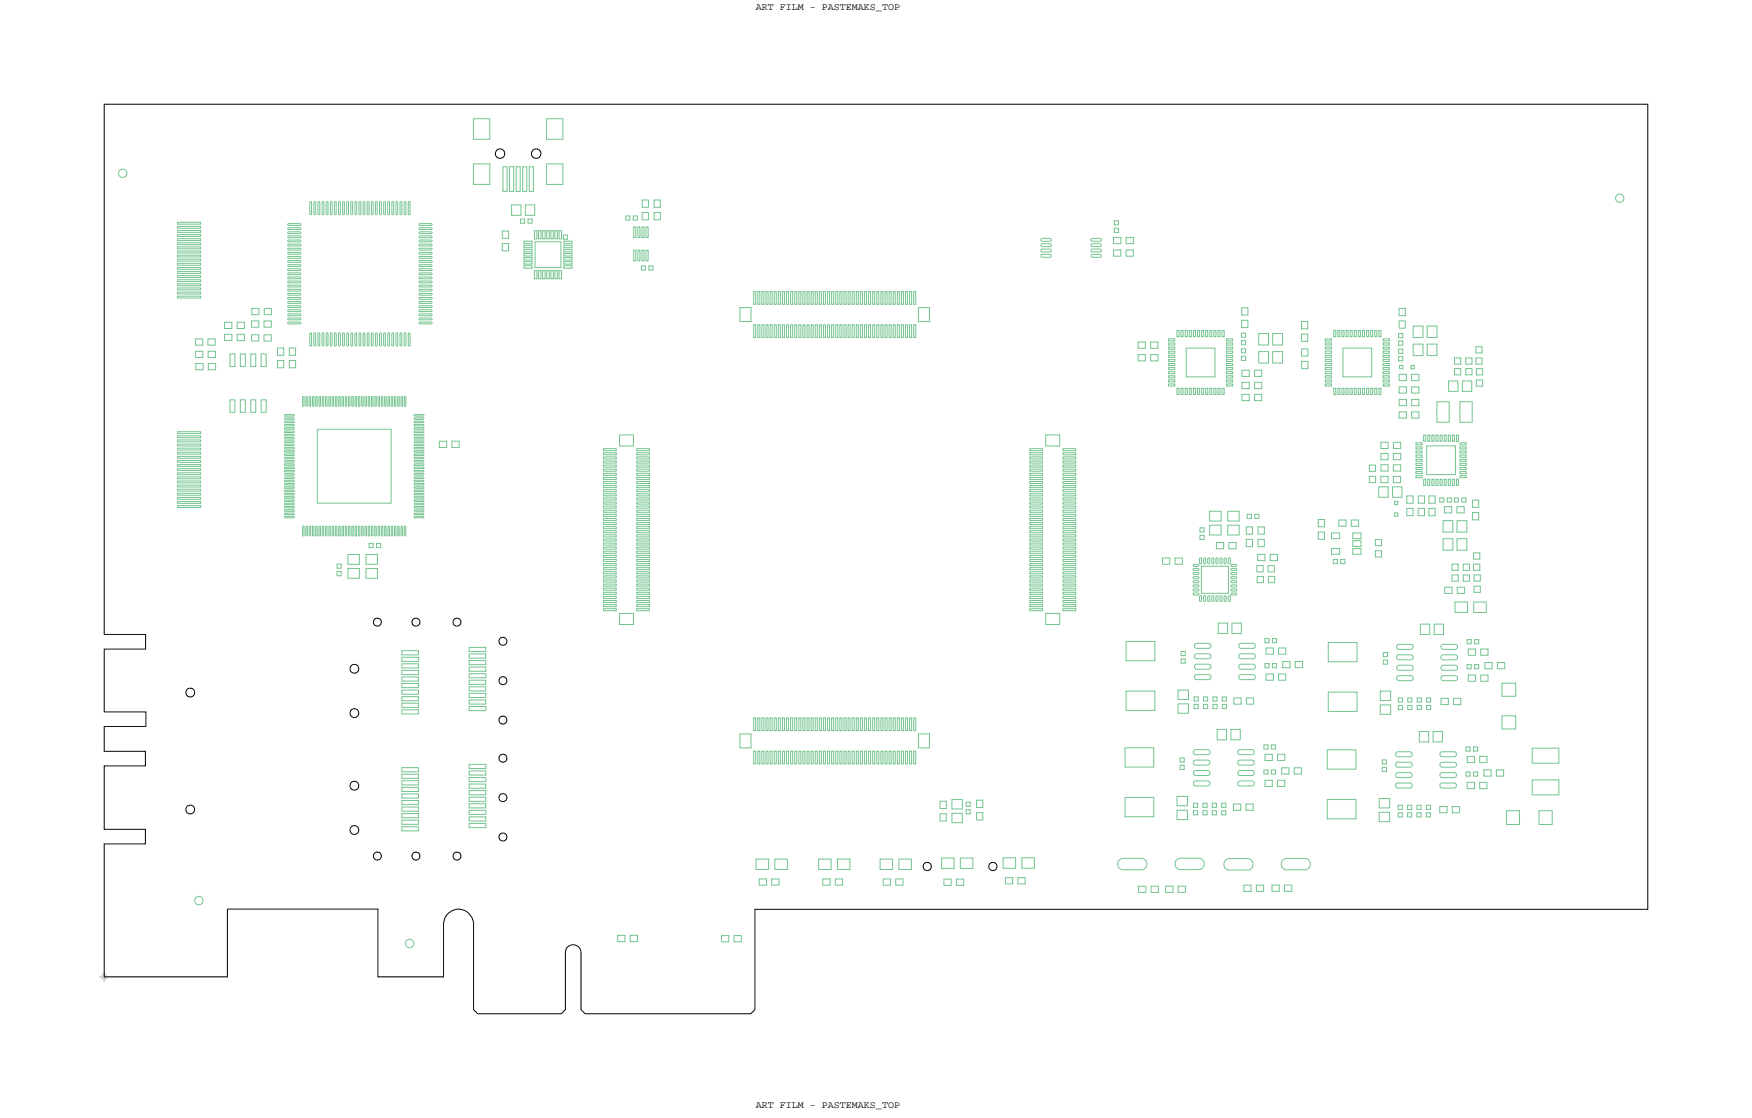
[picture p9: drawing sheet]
<svg xmlns="http://www.w3.org/2000/svg" width="214mm" height="136mm" viewBox="0 0 214 136" stroke-linecap="round" stroke-linejoin="round" font-family="sans-serif">
<defs><g id="words">
<g font-size="1.2">
<text x="92.1" y="1.2">ART FILM - PASTEMAKS_TOP</text>
<text x="92.1" y="135">ART FILM - PASTEMAKS_TOP</text>
</g>
</g></defs>
<!-- layer: Drawing Origin -->
<path d="M12.1 119h1.2M12.5 118.8l.2-.1 .2 .1 .1 .2-.1 .2-.2 .1-.2-.1-.1-.2zM12.7 118.4v1.3" fill="none" stroke="#ff79cb" stroke-width=".12"/>
<!-- layer: Nets -->
<g fill="none" stroke="#74c48f" stroke-width=".12">
<path d="M57.7 20h2v2.5h-2zM57.7 14.5h2v2.5h-2zM66.6 20h2v2.5h-2zM66.6 14.5h2v2.5h-2zM21.6 30.1h2.8v.2h-2.8zM21.6 29.1h2.8v.2h-2.8zM21.6 28.6h2.8v.2h-2.8zM21.6 29.6h2.8v.2h-2.8zM21.6 35.6h2.8v.2h-2.8zM21.6 34.1h2.8v.2h-2.8zM21.6 32.6h2.8v.2h-2.8zM21.6 31.1h2.8v.2h-2.8z"/>
<path d="M21.6 28.1h2.8v.2h-2.8zM21.6 27.6h2.8v.2h-2.8zM21.6 27.1h2.8v.2h-2.8zM21.6 32.1h2.8v.2h-2.8zM21.6 33.1h2.8v.2h-2.8zM21.6 33.6h2.8v.2h-2.8zM21.6 34.6h2.8v.2h-2.8zM21.6 35.1h2.8v.2h-2.8zM21.6 36.1h2.8v.2h-2.8zM21.6 30.6h2.8v.2h-2.8zM21.6 31.6h2.8v.2h-2.8zM27.4 39.3h.9v.7h-.9z"/>
<path d="M28.9 39.3h.9v.7h-.9zM30.7 39.1h.8v.8h-.8zM30.7 37.6h.9v.7h-.9zM32.2 39.1h.9v.8h-.9zM32.2 37.6h.9v.7h-.9zM35.1 34.8l1.4-.1 .1 .2-1.4 .1zM35.1 35.8l1.4-.1 .1 .2-1.4 .1zM35.1 28.8l1.4-.1 .1 .2-1.4 .1zM35.1 31.8l1.4-.1 .1 .2-1.4 .1zM35.1 27.3l1.4-.1 .1 .2-1.4 .1zM35.1 38.3l1.4-.1 .1 .2-1.4 .1zM35.1 38.8l1.4-.1 .1 .2-1.4 .1z"/>
<path d="M35.1 36.3l1.4-.1 .1 .2-1.4 .1zM35.1 27.8l1.4-.1 .1 .2-1.4 .1zM35.1 37.8l1.4-.1 .1 .2-1.4 .1zM35.1 37.3l1.4-.1 .1 .2-1.4 .1zM35.1 39.3l1.4-.1 .1 .2-1.4 .1zM35.1 30.8l1.4-.1 .1 .2-1.4 .1zM35.1 31.3l1.4-.1 .1 .2-1.4 .1zM35.1 32.3l1.4-.1 .1 .2-1.4 .1zM35.1 32.8l1.4-.1 .1 .2-1.4 .1zM35.1 33.8l1.4-.1 .1 .2-1.4 .1zM35.1 34.3l1.4-.1 .1 .2-1.4 .1zM35.1 29.3l1.4-.1 .1 .2-1.4 .1z"/>
<path d="M35.1 29.8l1.4-.1 .1 .2-1.4 .1zM35.1 36.8l1.4-.1 .1 .2-1.4 .1zM35.1 33.3l1.4-.1 .1 .2-1.4 .1zM35.1 35.3l1.4-.1 .1 .2-1.4 .1zM35.1 28.3l1.4-.1 .1 .2-1.4 .1zM35.1 30.3l1.4-.1 .1 .2-1.4 .1zM37.8 24.6l.2 .1-.1 1.4-.2-.1zM38.3 24.6l.2 .1-.1 1.4-.2-.1zM38.8 24.6l.2 .1-.1 1.4-.2-.1zM39.3 24.6l.2 .1-.1 1.4-.2-.1zM39.8 24.6l.2 .1-.1 1.4-.2-.1zM40.3 24.6l.2 .1-.1 1.4-.2-.1z"/>
<path d="M40.8 24.6l.2 .1-.1 1.4-.2-.1zM41.3 24.6l.2 .1-.1 1.4-.2-.1zM41.8 24.6l.2 .1-.1 1.4-.2-.1zM42.3 24.6l.2 .1-.1 1.4-.2-.1zM42.8 24.6l.2 .1-.1 1.4-.2-.1zM43.3 24.6l.2 .1-.1 1.4-.2-.1zM43.8 24.6l.2 .1-.1 1.4-.2-.1zM44.3 24.6l.2 .1-.1 1.4-.2-.1zM44.8 24.6l.2 .1-.1 1.4-.2-.1zM45.3 24.6l.2 .1-.1 1.4-.2-.1zM45.8 24.6l.2 .1-.1 1.4-.2-.1zM46.3 24.6l.2 .1-.1 1.4-.2-.1z"/>
<path d="M46.8 24.6l.2 .1-.1 1.4-.2-.1zM47.3 24.6l.2 .1-.1 1.4-.2-.1zM47.8 24.6l.2 .1-.1 1.4-.2-.1zM48.3 24.6l.2 .1-.1 1.4-.2-.1zM48.8 24.6l.2 .1-.1 1.4-.2-.1zM49.3 24.6l.2 .1-.1 1.4-.2-.1zM49.8 24.6l.2 .1-.1 1.4-.2-.1zM51.1 33.3l1.4-.1 .1 .2-1.4 .1zM51.1 30.3l1.4-.1 .1 .2-1.4 .1zM51.1 30.8l1.4-.1 .1 .2-1.4 .1zM51.1 38.8l1.4-.1 .1 .2-1.4 .1zM51.1 31.3l1.4-.1 .1 .2-1.4 .1z"/>
<path d="M51.1 31.8l1.4-.1 .1 .2-1.4 .1zM51.1 32.3l1.4-.1 .1 .2-1.4 .1zM51.1 34.3l1.4-.1 .1 .2-1.4 .1zM51.1 34.8l1.4-.1 .1 .2-1.4 .1zM51.1 35.3l1.4-.1 .1 .2-1.4 .1zM51.1 37.8l1.4-.1 .1 .2-1.4 .1zM51.1 38.3l1.4-.1 .1 .2-1.4 .1zM51.1 37.3l1.4-.1 .1 .2-1.4 .1zM51.1 36.8l1.4-.1 .1 .2-1.4 .1zM51.1 36.3l1.4-.1 .1 .2-1.4 .1zM51.1 35.8l1.4-.1 .1 .2-1.4 .1zM51.1 33.8l1.4-.1 .1 .2-1.4 .1z"/>
<path d="M51.1 29.8l1.4-.1 .1 .2-1.4 .1zM51.1 29.3l1.4-.1 .1 .2-1.4 .1zM51.1 28.8l1.4-.1 .1 .2-1.4 .1zM51.1 28.3l1.4-.1 .1 .2-1.4 .1zM51.1 27.3l1.4-.1 .1 .2-1.4 .1zM51.1 39.3l1.4-.1 .1 .2-1.4 .1zM51.1 27.8l1.4-.1 .1 .2-1.4 .1zM51.1 32.8l1.4-.1 .1 .2-1.4 .1zM61.2 29.7h.8v.9h-.8zM61.2 28.2h.8v.8h-.8zM61.3 20.3h.5v3h-.5zM62.1 20.3h.5v3h-.5z"/>
<path d="M62.3 25h1.2v1.2h-1.2zM62.9 20.3h.5v3h-.5zM63.4 26.7h.5v.5h-.5zM63.7 20.3h.5v3h-.5zM63.8 32.4h1v.3h-1zM63.8 31.9h1v.3h-1zM63.8 31.4h1v.3h-1zM63.8 30.9h1v.3h-1zM63.8 30.4h1v.3h-1zM63.8 29.4h1v.3h-1zM63.8 29.9h1v.3h-1zM64 25h1.2v1.2h-1.2z"/>
<path d="M64.3 26.7h.5v.5h-.5zM64.5 20.3h.5v3h-.5zM65.1 33h.3v1h-.3zM65.1 28.1h.3v1h-.3zM65.2 29.5h3.2v3.1h-3.2zM65.6 33h.3v1h-.3zM65.6 28.1h.3v1h-.3zM66.1 33h.3v1h-.3zM66.1 28.1h.3v1h-.3zM66.6 33h.3v1h-.3zM66.6 28.1h.3v1h-.3zM67.1 33h.3v1h-.3z"/>
<path d="M67.1 28.1h.3v1h-.3zM67.6 33h.3v1h-.3zM67.6 28.1h.3v1h-.3zM68.1 33h.3v1h-.3zM68.1 28.1h.3v1h-.3zM68.7 28.6h.5v.6h-.5zM68.7 29.4h1v.3h-1zM68.7 29.9h1v.3h-1zM68.7 31.4h1v.3h-1zM68.7 31.9h1v.3h-1zM68.7 32.4h1v.3h-1zM68.7 30.4h1v.3h-1z"/>
<path d="M68.7 30.9h1v.3h-1zM76.3 26.3h.5v.5h-.5zM77.2 26.3h.5v.5h-.5zM77.2 27.7h.3v1.2h-.3zM77.2 30.5h.3v1.3h-.3zM77.7 30.5h.3v1.3h-.3zM77.7 27.7h.3v1.2h-.3zM78.2 32.4h.5v.5h-.5zM78.2 27.7h.3v1.2h-.3zM78.2 30.5h.3v1.3h-.3zM78.3 25.9h.7v.9h-.7zM78.3 24.4h.7v.9h-.7z"/>
<path d="M78.7 27.7h.3v1.2h-.3zM78.7 30.5h.3v1.3h-.3zM79.1 32.4h.5v.5h-.5zM79.7 25.9h.8v.9h-.8zM79.7 24.4h.8v.9h-.8zM90.2 37.5h1.3v1.7h-1.3zM91.8 39.6h.3v1.5h-.3zM91.8 35.5h.3v1.6h-.3zM92.3 39.6h.3v1.5h-.3zM92.3 35.5h.3v1.6h-.3zM92.8 35.5h.3v1.6h-.3zM92.8 39.6h.3v1.5h-.3z"/>
<path d="M93.3 35.5h.3v1.6h-.3zM93.3 39.6h.3v1.5h-.3zM93.8 39.6h.3v1.5h-.3zM93.8 35.5h.3v1.6h-.3zM94.3 35.5h.3v1.6h-.3zM94.3 39.6h.3v1.5h-.3zM94.8 35.5h.3v1.6h-.3zM94.8 39.6h.3v1.5h-.3zM95.3 35.5h.3v1.6h-.3zM95.3 39.6h.3v1.5h-.3zM95.8 35.5h.3v1.6h-.3zM95.8 39.6h.3v1.5h-.3z"/>
<path d="M96.3 39.6h.3v1.5h-.3zM96.3 35.5h.3v1.6h-.3zM96.8 39.6h.3v1.5h-.3zM96.8 35.5h.3v1.6h-.3zM97.3 35.5h.3v1.6h-.3zM97.3 39.6h.3v1.5h-.3zM97.8 35.5h.3v1.6h-.3zM97.8 39.6h.3v1.5h-.3zM98.3 35.5h.3v1.6h-.3zM98.3 39.6h.3v1.5h-.3zM98.8 39.6h.3v1.5h-.3zM98.8 35.5h.3v1.6h-.3z"/>
<path d="M99.3 39.6h.3v1.5h-.3zM99.3 35.5h.3v1.6h-.3zM99.8 39.6h.3v1.5h-.3zM99.8 35.5h.3v1.6h-.3zM100.3 39.6h.3v1.5h-.3zM100.3 35.5h.3v1.6h-.3zM100.8 39.6h.3v1.5h-.3zM100.8 35.5h.3v1.6h-.3zM101.3 39.6h.3v1.5h-.3zM101.3 35.5h.3v1.6h-.3zM101.8 39.6h.3v1.5h-.3zM101.8 35.5h.3v1.6h-.3z"/>
<path d="M102.3 39.6h.3v1.5h-.3zM102.3 35.5h.3v1.6h-.3zM102.8 39.6h.3v1.5h-.3zM102.8 35.5h.3v1.6h-.3zM103.3 39.6h.3v1.5h-.3zM103.3 35.5h.3v1.6h-.3zM103.8 39.6h.3v1.5h-.3zM103.8 35.5h.3v1.6h-.3zM104.3 39.6h.3v1.5h-.3zM104.3 35.5h.3v1.6h-.3zM104.8 39.6h.3v1.5h-.3zM104.8 35.5h.3v1.6h-.3z"/>
<path d="M105.3 39.6h.3v1.5h-.3zM105.3 35.5h.3v1.6h-.3zM105.8 39.6h.3v1.5h-.3zM105.8 35.5h.3v1.6h-.3zM106.3 39.6h.3v1.5h-.3zM106.3 35.5h.3v1.6h-.3zM106.8 39.6h.3v1.5h-.3zM106.8 35.5h.3v1.6h-.3zM107.3 39.6h.3v1.5h-.3zM107.3 35.5h.3v1.6h-.3zM107.8 39.6h.3v1.5h-.3zM107.8 35.5h.3v1.6h-.3z"/>
<path d="M108.3 39.6h.3v1.5h-.3zM108.3 35.5h.3v1.6h-.3zM108.8 39.6h.3v1.5h-.3zM108.8 35.5h.3v1.6h-.3zM109.3 39.6h.3v1.5h-.3zM109.3 35.5h.3v1.6h-.3zM109.8 39.6h.3v1.5h-.3zM109.8 35.5h.3v1.6h-.3zM110.3 39.6h.3v1.5h-.3zM110.3 35.5h.3v1.6h-.3zM110.8 39.6h.3v1.5h-.3zM110.8 35.5h.3v1.6h-.3z"/>
<path d="M111.3 39.6h.3v1.5h-.3zM111.3 35.5h.3v1.6h-.3zM111.9 37.5h1.4v1.7h-1.4zM126.9 30.4l.1-.1h.9l.2 .1v.2l-.2 .1h-.9l-.1-.1zM126.9 31.1l.1-.1h.9l.2 .1v.2h-.2h-.9h-.1zM126.9 29.8l.1-.1h.9l.2 .1v.2h-.2h-.9h-.1zM126.9 29.1l.1-.1h.9l.2 .1v.2l-.2 .1h-.9l-.1-.1zM133 31.1l.1-.1h.9l.2 .1v.2h-.2h-.9h-.1zM133 30.4l.1-.1h.9l.2 .1v.2l-.2 .1h-.9l-.1-.1zM133 29.8l.1-.1h.9l.2 .1v.2h-.2h-.9h-.1zM133 29.1l.1-.1h.9l.2 .1v.2l-.2 .1h-.9l-.1-.1zM135.7 30.5h.9v.7h-.9z"/>
<path d="M135.7 28.9h.9v.8h-.9zM135.8 26.9h.5v.5h-.5zM135.8 27.8h.5v.5h-.5zM137.2 28.9h.9v.8h-.9zM137.2 30.5h.9v.7h-.9zM151.3 37.5h.8v.9h-.8zM151.3 39h.8v.9h-.8zM158.6 39.2h.8v.9h-.8zM170.5 37.6h.8v.9h-.8zM170.5 39.1h.8v.9h-.8zM172.2 39.7h1.2v1.4h-1.2zM173.9 39.7h1.2v1.4h-1.2z"/>
<path d="M21.6 54.6h2.8v.2h-2.8zM21.6 54.1h2.8v.2h-2.8zM21.6 55.6h2.8v.2h-2.8zM21.6 55.1h2.8v.2h-2.8zM21.6 59.6h2.8v.2h-2.8zM21.6 58.1h2.8v.2h-2.8zM21.6 56.6h2.8v.2h-2.8zM21.6 53.6h2.8v.2h-2.8zM21.6 53.1h2.8v.2h-2.8zM21.6 52.6h2.8v.2h-2.8zM21.6 57.6h2.8v.2h-2.8zM21.6 58.6h2.8v.2h-2.8z"/>
<path d="M21.6 59.1h2.8v.2h-2.8zM21.6 56.1h2.8v.2h-2.8zM21.6 57.1h2.8v.2h-2.8zM23.8 41.3h.9v.8h-.9zM23.8 42.8h.9v.8h-.9zM23.9 44.3h.9v.8h-.9zM25.3 41.3h.9v.8h-.9zM25.4 42.8h.9v.8h-.9zM25.4 44.3h.9v.8h-.9zM27.4 40.7h.9v.8h-.9zM28 48.7h.6v1.5h-.6zM28 43.1h.6v1.5h-.6z"/>
<path d="M28.9 40.7h.9v.8h-.9zM29.3 48.7h.6v1.5h-.6zM29.3 43.1h.6v1.5h-.6zM30.6 48.7h.6v1.5h-.6zM30.6 43.1h.6v1.5h-.6zM30.6 40.8h.9v.8h-.9zM31.8 48.7h.6v1.5h-.6zM31.8 43.1h.6v1.5h-.6zM32.2 40.8h.9v.8h-.9zM33.8 42.4h.8v.9h-.8zM33.8 43.9h.8v.9h-.8zM34.8 55.3h1l.1 .1-.1 .1h-1l-.1-.1z"/>
<path d="M34.8 51.7h1l.1 .1-.1 .1h-1l-.1-.1zM34.8 58.5h1l.1 .1-.1 .1h-1l-.1-.1zM34.8 56.1h1l.1 .1-.1 .1h-1l-.1-.1zM34.8 56.9h1l.1 .1-.1 .1h-1l-.1-.1zM34.8 53.7h1l.1 .1-.1 .1h-1l-.1-.1zM34.8 54.1h1l.1 .1-.1 .1h-1l-.1-.1zM34.8 54.5h1l.1 .1-.1 .1h-1l-.1-.1zM34.8 56.5h1l.1 .1-.1 .1h-1l-.1-.1zM34.8 50.5h1l.1 .1-.1 .1h-1l-.1-.1zM34.8 50.9h1l.1 .1-.1 .1h-1l-.1-.1zM34.8 51.3h1l.1 .1-.1 .1h-1l-.1-.1zM34.8 58.1h1l.1 .1-.1 .1h-1l-.1-.1z"/>
<path d="M34.8 59.7h1l.1 .1-.1 .1h-1l-.1-.1zM34.8 55.7h1l.1 .1-.1 .1h-1l-.1-.1zM34.8 52.1h1l.1 .1-.1 .1h-1l-.1-.1zM34.8 52.5h1l.1 .1-.1 .1h-1l-.1-.1zM34.8 54.9h1l.1 .1-.1 .1h-1l-.1-.1zM34.8 53.3h1l.1 .1-.1 .1h-1l-.1-.1zM34.8 52.9h1l.1 .1-.1 .1h-1l-.1-.1zM34.8 58.9h1l.1 .1-.1 .1h-1l-.1-.1zM34.8 59.3h1l.1 .1-.1 .1h-1l-.1-.1zM34.8 57.3h1l.1 .1-.1 .1h-1l-.1-.1zM34.8 57.7h1l.1 .1-.1 .1h-1l-.1-.1zM35.3 43.9h.7v.9h-.7z"/>
<path d="M35.3 42.4h.7v.9h-.7zM36.9 48.4l.1-.1 .1 .1v1l-.1 .1-.1-.1zM37.3 48.4l.1-.1 .1 .1v1l-.1 .1-.1-.1zM37.7 48.4l.1-.1 .1 .1v1l-.1 .1-.1-.1zM37.8 40.6l.2 .1-.1 1.4-.2-.1zM38.1 48.4l.1-.1 .1 .1v1l-.1 .1-.1-.1zM38.3 40.6l.2 .1-.1 1.4-.2-.1zM38.5 48.4l.1-.1 .1 .1v1l-.1 .1-.1-.1zM38.7 52.3h9v9h-9zM38.8 40.6l.2 .1-.1 1.4-.2-.1zM38.9 48.4l.1-.1 .1 .1v1l-.1 .1-.1-.1zM39.3 48.4l.1-.1 .1 .1v1l-.1 .1-.1-.1z"/>
<path d="M39.3 40.6l.2 .1-.1 1.4-.2-.1zM39.7 48.4l.1-.1 .1 .1v1l-.1 .1-.1-.1zM39.8 40.6l.2 .1-.1 1.4-.2-.1zM40.1 48.4l.1-.1 .1 .1v1l-.1 .1-.1-.1zM40.3 40.6l.2 .1-.1 1.4-.2-.1zM40.5 48.4l.1-.1 .1 .1v1l-.1 .1-.1-.1zM40.8 40.6l.2 .1-.1 1.4-.2-.1zM40.9 48.4l.1-.1 .1 .1v1l-.1 .1-.1-.1zM41.3 48.4l.1-.1 .1 .1v1l-.1 .1-.1-.1zM41.3 40.6l.2 .1-.1 1.4-.2-.1zM41.7 48.4l.1-.1 .1 .1v1l-.1 .1-.1-.1zM41.8 40.6l.2 .1-.1 1.4-.2-.1z"/>
<path d="M42.1 48.4l.1-.1 .1 .1v1l-.1 .1-.1-.1zM42.3 40.6l.2 .1-.1 1.4-.2-.1zM42.5 48.4l.1-.1 .1 .1v1l-.1 .1-.1-.1zM42.8 40.6l.2 .1-.1 1.4-.2-.1zM42.9 48.4l.1-.1 .1 .1v1l-.1 .1-.1-.1zM43.3 48.4l.1-.1 .1 .1v1l-.1 .1-.1-.1zM43.3 40.6l.2 .1-.1 1.4-.2-.1zM43.7 48.4l.1-.1 .1 .1v1l-.1 .1-.1-.1zM43.8 40.6l.2 .1-.1 1.4-.2-.1zM44.1 48.4l.1-.1 .1 .1v1l-.1 .1-.1-.1zM44.3 40.6l.2 .1-.1 1.4-.2-.1zM44.5 48.4l.1-.1 .1 .1v1l-.1 .1-.1-.1z"/>
<path d="M44.8 40.6l.2 .1-.1 1.4-.2-.1zM44.9 48.4l.1-.1 .1 .1v1l-.1 .1-.1-.1zM45.3 48.4l.1-.1 .1 .1v1l-.1 .1-.1-.1zM45.3 40.6l.2 .1-.1 1.4-.2-.1zM45.7 48.4l.1-.1 .1 .1v1l-.1 .1-.1-.1zM45.8 40.6l.2 .1-.1 1.4-.2-.1zM46.1 48.4l.1-.1 .1 .1v1l-.1 .1-.1-.1zM46.3 40.6l.2 .1-.1 1.4-.2-.1zM46.5 48.4l.1-.1 .1 .1v1l-.1 .1-.1-.1zM46.8 40.6l.2 .1-.1 1.4-.2-.1zM46.9 48.4l.1-.1 .1 .1v1l-.1 .1-.1-.1zM47.3 48.4l.1-.1 .1 .1v1l-.1 .1-.1-.1z"/>
<path d="M47.3 40.6l.2 .1-.1 1.4-.2-.1zM47.7 48.4l.1-.1 .1 .1v1l-.1 .1-.1-.1zM47.8 40.6l.2 .1-.1 1.4-.2-.1zM48.1 48.4l.1-.1 .1 .1v1l-.1 .1-.1-.1zM48.3 40.6l.2 .1-.1 1.4-.2-.1zM48.5 48.4l.1-.1 .1 .1v1l-.1 .1-.1-.1zM48.8 40.6l.2 .1-.1 1.4-.2-.1zM48.9 48.4l.1-.1 .1 .1v1l-.1 .1-.1-.1zM49.3 48.4l.1-.1 .1 .1v1l-.1 .1-.1-.1zM49.3 40.6l.2 .1-.1 1.4-.2-.1zM49.8 40.6l.2 .1-.1 1.4-.2-.1zM50.6 56.9h1l.1 .1-.1 .1h-1l-.1-.1z"/>
<path d="M50.6 51.7h1l.1 .1-.1 .1h-1l-.1-.1zM50.6 58.9h1l.1 .1-.1 .1h-1l-.1-.1zM50.6 53.7h1l.1 .1-.1 .1h-1l-.1-.1zM50.6 52.1h1l.1 .1-.1 .1h-1l-.1-.1zM50.6 52.5h1l.1 .1-.1 .1h-1l-.1-.1zM50.6 58.1h1l.1 .1-.1 .1h-1l-.1-.1zM50.6 58.5h1l.1 .1-.1 .1h-1l-.1-.1zM50.6 59.7h1l.1 .1-.1 .1h-1l-.1-.1zM50.6 52.9h1l.1 .1-.1 .1h-1l-.1-.1zM50.6 53.3h1l.1 .1-.1 .1h-1l-.1-.1zM50.6 54.9h1l.1 .1-.1 .1h-1l-.1-.1zM50.6 55.3h1l.1 .1-.1 .1h-1l-.1-.1z"/>
<path d="M50.6 55.7h1l.1 .1-.1 .1h-1l-.1-.1zM50.6 56.1h1l.1 .1-.1 .1h-1l-.1-.1zM50.6 57.3h1l.1 .1-.1 .1h-1l-.1-.1zM50.6 57.7h1l.1 .1-.1 .1h-1l-.1-.1zM50.6 50.9h1l.1 .1-.1 .1h-1l-.1-.1zM50.6 50.5h1l.1 .1-.1 .1h-1l-.1-.1zM50.6 59.3h1l.1 .1-.1 .1h-1l-.1-.1zM50.6 56.5h1l.1 .1-.1 .1h-1l-.1-.1zM50.6 54.5h1l.1 .1-.1 .1h-1l-.1-.1zM50.6 51.3h1l.1 .1-.1 .1h-1l-.1-.1zM50.6 54.1h1l.1 .1-.1 .1h-1l-.1-.1zM53.5 53.8h.9v.7h-.9z"/>
<path d="M55.1 53.8h.9v.7h-.9zM73.5 58.7h1.6v.2h-1.6zM73.5 59.2h1.6v.2h-1.6zM73.5 55.7h1.6v.2h-1.6zM73.5 56.2h1.6v.2h-1.6zM73.5 56.7h1.6v.2h-1.6zM73.5 59.7h1.6v.2h-1.6zM73.5 57.2h1.6v.2h-1.6zM73.5 55.2h1.6v.2h-1.6zM73.5 57.7h1.6v.2h-1.6zM73.5 54.7h1.6v.2h-1.6zM73.5 58.2h1.6v.2h-1.6z"/>
<path d="M75.5 53h1.7v1.3h-1.7zM77.6 58.2h1.5v.2h-1.5zM77.6 55.7h1.5v.2h-1.5zM77.6 57.7h1.5v.2h-1.5zM77.6 59.7h1.5v.2h-1.5zM77.6 57.2h1.5v.2h-1.5zM77.6 55.2h1.5v.2h-1.5zM77.6 54.7h1.5v.2h-1.5zM77.6 58.7h1.5v.2h-1.5zM77.6 59.2h1.5v.2h-1.5zM77.6 56.7h1.5v.2h-1.5zM77.6 56.2h1.5v.2h-1.5z"/>
<path d="M125.5 59.7h1.5v.2h-1.5zM125.5 58.7h1.5v.2h-1.5zM125.5 58.2h1.5v.2h-1.5zM125.5 59.2h1.5v.2h-1.5zM125.5 56.7h1.5v.2h-1.5zM125.5 57.2h1.5v.2h-1.5zM125.5 57.7h1.5v.2h-1.5zM125.5 56.2h1.5v.2h-1.5zM125.5 55.7h1.5v.2h-1.5zM125.5 55.2h1.5v.2h-1.5zM125.5 54.7h1.5v.2h-1.5zM127.4 53h1.7v1.3h-1.7z"/>
<path d="M129.5 59.2h1.6v.2h-1.6zM129.5 56.7h1.6v.2h-1.6zM129.5 59.7h1.6v.2h-1.6zM129.5 57.2h1.6v.2h-1.6zM129.5 57.7h1.6v.2h-1.6zM129.5 58.2h1.6v.2h-1.6zM129.5 58.7h1.6v.2h-1.6zM129.5 56.2h1.6v.2h-1.6zM129.5 55.7h1.6v.2h-1.6zM129.5 55.2h1.6v.2h-1.6zM129.5 54.7h1.6v.2h-1.6zM138.7 43.2h.9v.8h-.9z"/>
<path d="M138.7 41.7h.9v.7h-.9zM140.2 41.7h.9v.7h-.9zM140.2 43.2h.9v.8h-.9zM142.4 41.3h.8v.2h-.8zM142.4 43.3h.8v.2h-.8zM142.4 42.3h.8v.2h-.8zM142.4 46.8h.8v.2h-.8zM142.4 44.3h.8v.2h-.8zM142.4 44.8h.8v.2h-.8zM142.4 45.3h.8v.2h-.8zM142.4 45.8h.8v.2h-.8zM142.4 42.8h.8v.2h-.8z"/>
<path d="M142.4 43.8h.8v.2h-.8zM142.4 46.3h.8v.2h-.8zM142.4 41.8h.8v.2h-.8zM143.4 40.3h.3v.7h-.3zM143.4 47.3h.3v.8h-.3zM143.9 40.3h.3v.7h-.3zM143.9 47.3h.3v.8h-.3zM144.4 40.3h.3v.7h-.3zM144.4 47.3h.3v.8h-.3zM144.6 42.4h3.5v3.5h-3.5zM144.9 40.3h.3v.7h-.3zM144.9 47.3h.3v.8h-.3z"/>
<path d="M145.4 47.3h.3v.8h-.3zM145.4 40.3h.3v.7h-.3zM145.9 40.3h.3v.7h-.3zM145.9 47.3h.3v.8h-.3zM146.4 40.3h.3v.7h-.3zM146.4 47.3h.3v.8h-.3zM146.9 40.3h.3v.7h-.3zM146.9 47.3h.3v.8h-.3zM147.4 40.3h.3v.7h-.3zM147.4 47.3h.3v.8h-.3zM147.9 40.3h.3v.7h-.3zM147.9 47.3h.3v.8h-.3z"/>
<path d="M148.4 40.3h.3v.7h-.3zM148.4 47.3h.3v.8h-.3zM148.9 40.3h.3v.7h-.3zM148.9 47.3h.3v.8h-.3zM149.5 43.8h.7v.2h-.7zM149.5 46.3h.7v.2h-.7zM149.5 41.3h.7v.2h-.7zM149.5 42.3h.7v.2h-.7zM149.5 42.8h.7v.2h-.7zM149.5 44.8h.7v.2h-.7zM149.5 41.8h.7v.2h-.7zM149.5 43.3h.7v.2h-.7z"/>
<path d="M149.5 46.8h.7v.2h-.7zM149.5 44.3h.7v.2h-.7zM149.5 45.3h.7v.2h-.7zM149.5 45.8h.7v.2h-.7zM151.3 43.4h.5v.5h-.5zM151.3 42.5h.5v.5h-.5zM151.3 40.6h.5v.5h-.5zM151.3 41.5h.5v.5h-.5zM151.3 45.1h.9v.8h-.9zM151.3 48h.9v.8h-.9zM151.3 46.6h.9v.7h-.9zM152.9 46.6h.9v.7h-.9z"/>
<path d="M152.9 48h.9v.8h-.9zM152.9 45.1h.9v.8h-.9zM153.4 42.8h1.2v1.4h-1.2zM153.4 40.6h1.2v1.4h-1.2zM155.1 40.6h1.2v1.4h-1.2zM155.1 42.8h1.2v1.4h-1.2zM158.6 40.7h.8v.9h-.8zM158.6 44h.8v.9h-.8zM158.6 42.5h.8v.9h-.8zM161.5 41.3h.8v.2h-.8zM161.5 43.3h.8v.2h-.8zM161.5 42.3h.8v.2h-.8z"/>
<path d="M161.5 46.8h.8v.2h-.8zM161.5 44.3h.8v.2h-.8zM161.5 44.8h.8v.2h-.8zM161.5 45.3h.8v.2h-.8zM161.5 45.8h.8v.2h-.8zM161.5 43.8h.8v.2h-.8zM161.5 46.3h.8v.2h-.8zM161.5 41.8h.8v.2h-.8zM161.5 42.8h.8v.2h-.8zM162.5 40.3h.3v.7h-.3zM162.5 47.3h.3v.8h-.3zM163 40.3h.3v.7h-.3z"/>
<path d="M163 47.3h.3v.8h-.3zM163.5 40.3h.3v.7h-.3zM163.5 47.3h.3v.8h-.3zM163.7 42.4h3.5v3.5h-3.5zM164 40.3h.3v.7h-.3zM164 47.3h.3v.8h-.3zM164.5 47.3h.3v.8h-.3zM164.5 40.3h.3v.7h-.3zM165 40.3h.3v.7h-.3zM165 47.3h.3v.8h-.3zM165.5 40.3h.3v.7h-.3zM165.5 47.3h.3v.8h-.3z"/>
<path d="M166 40.3h.3v.7h-.3zM166 47.3h.3v.8h-.3zM166.5 40.3h.3v.7h-.3zM166.5 47.3h.3v.8h-.3zM166.9 56.7h.7v.7h-.7zM166.9 58h.7v.8h-.7zM167 40.3h.3v.7h-.3zM167 47.3h.3v.8h-.3zM167.5 40.3h.3v.7h-.3zM167.5 47.3h.3v.8h-.3zM168 59.3h1.2v1.3h-1.2zM168 40.3h.3v.7h-.3z"/>
<path d="M168 47.3h.3v.8h-.3zM168.3 58h.9v.8h-.9zM168.3 55.3h.9v.7h-.9zM168.3 56.6h.9v.8h-.9zM168.3 53.9h.9v.7h-.9zM168.6 43.8h.7v.2h-.7zM168.6 46.3h.7v.2h-.7zM168.6 41.3h.7v.2h-.7zM168.6 42.3h.7v.2h-.7zM168.6 42.8h.7v.2h-.7zM168.6 44.3h.7v.2h-.7zM168.6 44.8h.7v.2h-.7z"/>
<path d="M168.6 41.8h.7v.2h-.7zM168.6 43.3h.7v.2h-.7zM168.6 46.8h.7v.2h-.7zM168.6 45.8h.7v.2h-.7zM168.6 45.3h.7v.2h-.7zM169.7 59.3h1.1v1.3h-1.1zM169.8 58h.9v.8h-.9zM169.8 53.9h.9v.7h-.9zM169.8 55.3h.9v.7h-.9zM169.8 56.6h.9v.8h-.9zM170.4 43.5h.5v.5h-.5zM170.4 42.5h.5v.5h-.5z"/>
<path d="M170.4 40.6h.5v.5h-.5zM170.4 41.5h.5v.6h-.5zM170.5 48.7h.9v.7h-.9zM170.5 45.6h.9v.8h-.9zM170.5 47.1h.9v.8h-.9zM170.5 50.2h.9v.7h-.9zM170.5 44.5h.5v.4h-.5zM171.9 44.5h.5v.4h-.5zM172 50.2h.9v.7h-.9zM172 45.6h.9v.8h-.9zM172 47.1h.9v.8h-.9zM172 48.7h.9v.7h-.9z"/>
<path d="M172.2 41.9h1.2v1.4h-1.2zM172.5 55h.8v.2h-.8zM172.5 54.5h.8v.2h-.8zM172.5 54h.8v.2h-.8zM172.5 57.5h.8v.2h-.8zM172.5 58h.8v.2h-.8zM172.5 55.5h.8v.2h-.8zM172.5 56.5h.8v.2h-.8zM172.5 57h.8v.2h-.8zM172.5 56h.8v.2h-.8zM173.5 53h.2v.8h-.2zM173.5 58.4h.2v.7h-.2z"/>
<path d="M173.9 54.3h3.5v3.5h-3.5zM173.9 41.9h1.2v1.4h-1.2zM174 53h.2v.8h-.2zM174 58.4h.2v.7h-.2zM174.5 53h.2v.8h-.2zM174.5 58.4h.2v.7h-.2zM175 58.4h.2v.7h-.2zM175 53h.2v.8h-.2zM175.1 48.9h1.5v2.5h-1.5zM175.5 53h.2v.8h-.2zM175.5 58.4h.2v.7h-.2zM176 53h.2v.8h-.2z"/>
<path d="M176 58.4h.2v.7h-.2zM176.5 53h.2v.8h-.2zM176.5 58.4h.2v.7h-.2zM176.5 46.4h1.2v1.3h-1.2zM177 53h.2v.8h-.2zM177 58.4h.2v.7h-.2zM177.2 43.6h.8v.8h-.8zM177.2 44.9h.8v.8h-.8zM177.5 58.4h.2v.7h-.2zM177.5 53h.2v.8h-.2zM177.9 48.9h1.5v2.5h-1.5zM177.9 58h.8v.2h-.8z"/>
<path d="M177.9 57h.8v.2h-.8zM177.9 55.5h.8v.2h-.8zM177.9 54.5h.8v.2h-.8zM177.9 57.5h.8v.2h-.8zM177.9 56.5h.8v.2h-.8zM177.9 55h.8v.2h-.8zM177.9 54h.8v.2h-.8zM177.9 56h.8v.2h-.8zM178.2 46.4h1.1v1.3h-1.1zM178.6 43.6h.8v.8h-.8zM178.6 44.9h.8v.8h-.8zM179.8 42.2h.8v.8h-.8z"/>
<path d="M179.8 43.6h.8v.8h-.8zM179.9 46.3h.8v.8h-.8zM179.9 44.9h.8v.8h-.8zM21.6 61.1h2.8v.2h-2.8zM21.6 60.1h2.8v.2h-2.8zM21.6 60.6h2.8v.2h-2.8zM21.6 61.6h2.8v.2h-2.8zM34.8 60.1h1l.1 .1-.1 .1h-1l-.1-.1zM34.8 61.7h1l.1 .1-.1 .1h-1l-.1-.1zM34.8 62.9h1l.1 .1-.1 .1h-1l-.1-.1zM34.8 61.3h1l.1 .1-.1 .1h-1l-.1-.1zM34.8 60.5h1l.1 .1-.1 .1h-1l-.1-.1z"/>
<path d="M34.8 60.9h1l.1 .1-.1 .1h-1l-.1-.1zM34.8 62.1h1l.1 .1-.1 .1h-1l-.1-.1zM34.8 62.5h1l.1 .1-.1 .1h-1l-.1-.1zM36.9 64.2l.1-.1 .1 .1v1l-.1 .1-.1-.1zM37.3 64.2l.1-.1 .1 .1v1l-.1 .1-.1-.1zM37.7 64.2l.1-.1 .1 .1v1l-.1 .1-.1-.1zM38.1 64.2l.1-.1 .1 .1v1l-.1 .1-.1-.1zM38.5 64.2l.1-.1 .1 .1v1l-.1 .1-.1-.1zM38.9 64.2l.1-.1 .1 .1v1l-.1 .1-.1-.1zM39.3 64.2l.1-.1 .1 .1v1l-.1 .1-.1-.1zM39.7 64.2l.1-.1 .1 .1v1l-.1 .1-.1-.1zM40.1 64.2l.1-.1 .1 .1v1l-.1 .1-.1-.1z"/>
<path d="M40.5 64.2l.1-.1 .1 .1v1l-.1 .1-.1-.1zM40.9 64.2l.1-.1 .1 .1v1l-.1 .1-.1-.1zM41.1 68.7h.5v.5h-.5zM41.1 69.6h.5v.6h-.5zM41.3 64.2l.1-.1 .1 .1v1l-.1 .1-.1-.1zM41.7 64.2l.1-.1 .1 .1v1l-.1 .1-.1-.1zM42.1 64.2l.1-.1 .1 .1v1l-.1 .1-.1-.1zM42.4 67.6h1.4v1.2h-1.4zM42.4 69.3h1.4v1.2h-1.4zM42.5 64.2l.1-.1 .1 .1v1l-.1 .1-.1-.1zM42.9 64.2l.1-.1 .1 .1v1l-.1 .1-.1-.1zM43.3 64.2l.1-.1 .1 .1v1l-.1 .1-.1-.1z"/>
<path d="M43.7 64.2l.1-.1 .1 .1v1l-.1 .1-.1-.1zM44.1 64.2l.1-.1 .1 .1v1l-.1 .1-.1-.1zM44.5 64.2l.1-.1 .1 .1v1l-.1 .1-.1-.1zM44.6 69.3h1.4v1.2h-1.4zM44.6 67.6h1.4v1.2h-1.4zM44.9 64.2l.1-.1 .1 .1v1l-.1 .1-.1-.1zM45 66.2h.5v.5h-.5zM45.3 64.2l.1-.1 .1 .1v1l-.1 .1-.1-.1zM45.7 64.2l.1-.1 .1 .1v1l-.1 .1-.1-.1zM45.9 66.2h.5v.5h-.5zM46.1 64.2l.1-.1 .1 .1v1l-.1 .1-.1-.1zM46.5 64.2l.1-.1 .1 .1v1l-.1 .1-.1-.1z"/>
<path d="M46.9 64.2l.1-.1 .1 .1v1l-.1 .1-.1-.1zM47.3 64.2l.1-.1 .1 .1v1l-.1 .1-.1-.1zM47.7 64.2l.1-.1 .1 .1v1l-.1 .1-.1-.1zM48.1 64.2l.1-.1 .1 .1v1l-.1 .1-.1-.1zM48.5 64.2l.1-.1 .1 .1v1l-.1 .1-.1-.1zM48.9 64.2l.1-.1 .1 .1v1l-.1 .1-.1-.1zM49 79.3h2v.5h-2zM49.3 64.2l.1-.1 .1 .1v1l-.1 .1-.1-.1zM50.6 62.5h1l.1 .1-.1 .1h-1l-.1-.1zM50.6 60.1h1l.1 .1-.1 .1h-1l-.1-.1zM50.6 60.5h1l.1 .1-.1 .1h-1l-.1-.1zM50.6 60.9h1l.1 .1-.1 .1h-1l-.1-.1z"/>
<path d="M50.6 61.3h1l.1 .1-.1 .1h-1l-.1-.1zM50.6 61.7h1l.1 .1-.1 .1h-1l-.1-.1zM50.6 62.1h1l.1 .1-.1 .1h-1l-.1-.1zM50.6 62.9h1l.1 .1-.1 .1h-1l-.1-.1zM57.2 78.9h2v.5h-2zM57.2 79.7h2v.5h-2zM73.5 74.2h1.6v.2h-1.6zM73.5 69.2h1.6v.2h-1.6zM73.5 71.7h1.6v.2h-1.6zM73.5 63.7h1.6v.2h-1.6zM73.5 64.2h1.6v.2h-1.6zM73.5 66.7h1.6v.2h-1.6z"/>
<path d="M73.5 61.2h1.6v.2h-1.6zM73.5 61.7h1.6v.2h-1.6zM73.5 73.7h1.6v.2h-1.6zM73.5 68.7h1.6v.2h-1.6zM73.5 69.7h1.6v.2h-1.6zM73.5 71.2h1.6v.2h-1.6zM73.5 72.2h1.6v.2h-1.6zM73.5 64.7h1.6v.2h-1.6zM73.5 66.2h1.6v.2h-1.6zM73.5 67.2h1.6v.2h-1.6zM73.5 62.2h1.6v.2h-1.6zM73.5 63.2h1.6v.2h-1.6z"/>
<path d="M73.5 62.7h1.6v.2h-1.6zM73.5 60.2h1.6v.2h-1.6zM73.5 68.2h1.6v.2h-1.6zM73.5 67.7h1.6v.2h-1.6zM73.5 60.7h1.6v.2h-1.6zM73.5 65.2h1.6v.2h-1.6zM73.5 65.7h1.6v.2h-1.6zM73.5 73.2h1.6v.2h-1.6zM73.5 72.7h1.6v.2h-1.6zM73.5 70.2h1.6v.2h-1.6zM73.5 70.7h1.6v.2h-1.6zM75.5 74.7h1.7v1.4h-1.7z"/>
<path d="M77.6 72.7h1.5v.2h-1.5zM77.6 67.7h1.5v.2h-1.5zM77.6 70.2h1.5v.2h-1.5zM77.6 65.2h1.5v.2h-1.5zM77.6 60.2h1.5v.2h-1.5zM77.6 60.7h1.5v.2h-1.5zM77.6 62.7h1.5v.2h-1.5zM77.6 73.2h1.5v.2h-1.5zM77.6 68.2h1.5v.2h-1.5zM77.6 69.7h1.5v.2h-1.5zM77.6 70.7h1.5v.2h-1.5zM77.6 72.2h1.5v.2h-1.5z"/>
<path d="M77.6 63.2h1.5v.2h-1.5zM77.6 64.7h1.5v.2h-1.5zM77.6 65.7h1.5v.2h-1.5zM77.6 67.2h1.5v.2h-1.5zM77.6 62.2h1.5v.2h-1.5zM77.6 61.2h1.5v.2h-1.5zM77.6 73.7h1.5v.2h-1.5zM77.6 74.2h1.5v.2h-1.5zM77.6 61.7h1.5v.2h-1.5zM77.6 71.2h1.5v.2h-1.5zM77.6 71.7h1.5v.2h-1.5zM77.6 66.2h1.5v.2h-1.5z"/>
<path d="M77.6 66.7h1.5v.2h-1.5zM77.6 68.7h1.5v.2h-1.5zM77.6 69.2h1.5v.2h-1.5zM77.6 63.7h1.5v.2h-1.5zM77.6 64.2h1.5v.2h-1.5zM125.5 73.2h1.5v.2h-1.5zM125.5 68.2h1.5v.2h-1.5zM125.5 66.2h1.5v.2h-1.5zM125.5 65.7h1.5v.2h-1.5zM125.5 65.2h1.5v.2h-1.5zM125.5 64.7h1.5v.2h-1.5zM125.5 61.2h1.5v.2h-1.5z"/>
<path d="M125.5 60.7h1.5v.2h-1.5zM125.5 60.2h1.5v.2h-1.5zM125.5 74.2h1.5v.2h-1.5zM125.5 73.7h1.5v.2h-1.5zM125.5 71.7h1.5v.2h-1.5zM125.5 69.2h1.5v.2h-1.5zM125.5 66.7h1.5v.2h-1.5zM125.5 64.2h1.5v.2h-1.5zM125.5 61.7h1.5v.2h-1.5zM125.5 62.7h1.5v.2h-1.5zM125.5 62.2h1.5v.2h-1.5zM125.5 63.7h1.5v.2h-1.5z"/>
<path d="M125.5 63.2h1.5v.2h-1.5zM125.5 68.7h1.5v.2h-1.5zM125.5 69.7h1.5v.2h-1.5zM125.5 71.2h1.5v.2h-1.5zM125.5 70.7h1.5v.2h-1.5zM125.5 70.2h1.5v.2h-1.5zM125.5 72.7h1.5v.2h-1.5zM125.5 72.2h1.5v.2h-1.5zM125.5 67.7h1.5v.2h-1.5zM125.5 67.2h1.5v.2h-1.5zM127.4 74.7h1.7v1.4h-1.7zM129.5 73.2h1.6v.2h-1.6z"/>
<path d="M129.5 73.7h1.6v.2h-1.6zM129.5 74.2h1.6v.2h-1.6zM129.5 71.7h1.6v.2h-1.6zM129.5 69.2h1.6v.2h-1.6zM129.5 66.7h1.6v.2h-1.6zM129.5 64.2h1.6v.2h-1.6zM129.5 61.7h1.6v.2h-1.6zM129.5 67.2h1.6v.2h-1.6zM129.5 68.2h1.6v.2h-1.6zM129.5 68.7h1.6v.2h-1.6zM129.5 69.7h1.6v.2h-1.6zM129.5 70.2h1.6v.2h-1.6z"/>
<path d="M129.5 70.7h1.6v.2h-1.6zM129.5 71.2h1.6v.2h-1.6zM129.5 72.2h1.6v.2h-1.6zM129.5 72.7h1.6v.2h-1.6zM129.5 66.2h1.6v.2h-1.6zM129.5 67.7h1.6v.2h-1.6zM129.5 65.7h1.6v.2h-1.6zM129.5 64.7h1.6v.2h-1.6zM129.5 65.2h1.6v.2h-1.6zM129.5 63.7h1.6v.2h-1.6zM129.5 63.2h1.6v.2h-1.6zM129.5 62.7h1.6v.2h-1.6z"/>
<path d="M129.5 62.2h1.6v.2h-1.6zM129.5 61.2h1.6v.2h-1.6zM129.5 60.7h1.6v.2h-1.6zM129.5 60.2h1.6v.2h-1.6zM137.2 78.2h3.5v2.3h-3.5zM141.7 68h.9v.7h-.9zM143.2 68h.9v.7h-.9zM143.9 79.4h.5v.5h-.5zM145.4 68.8h.6h.1v.1l-.6 .1-.1-.1zM145.4 69.8h.6h.1v.1l-.6 .1-.1-.1zM145.4 70.3h.6h.1v.1l-.6 .1-.1-.1zM145.4 70.8h.6h.1v.1l-.6 .1-.1-.1z"/>
<path d="M145.4 71.3h.6h.1v.1l-.6 .1-.1-.1zM145.4 71.8h.6h.1v.1l-.6 .1-.1-.1zM145.4 69.3h.6h.1v.1l-.6 .1-.1-.1zM145.4 72.3h.6h.1v.1l-.6 .1-.1-.1zM145.6 78.5l.3-.1h1.4l.2 .1 .1 .2-.1 .2-.2 .1h-1.4l-.3-.1-.1-.2zM145.6 79.8l.3-.1h1.4l.2 .1 .1 .2-.1 .2-.2 .1h-1.4l-.3-.1-.1-.2zM146.2 65.2h.5v.5h-.5zM146.2 64.3h.5v.5h-.5zM146.2 72.6h.2v.1v.6h-.2v-.1zM146.2 68h.2v.1v.6h-.2v-.1zM146.4 69h3.3v3.3h-3.3zM146.7 72.6h.2v.1v.6h-.2v-.1z"/>
<path d="M146.7 68h.2v.1v.6h-.2v-.1zM147.2 72.6h.2v.1v.6h-.2v-.1zM147.2 68h.2v.1v.6h-.2v-.1zM147.4 62.3h1.4v1.2h-1.4zM147.4 64h1.4v1.2h-1.4zM147.7 72.6h.2v.1v.6h-.2v-.1zM147.7 68h.2v.1v.6h-.2v-.1zM148.2 66.1h.9v.8h-.9zM148.2 72.6h.2v.1v.6h-.2v-.1zM148.2 68h.2v.1v.6h-.2v-.1zM148.5 75.9h1.1v1.3h-1.1zM148.7 68h.2v.1v.6h-.2v-.1z"/>
<path d="M148.7 72.6h.2v.1v.6h-.2v-.1zM149.2 72.6h.2v.1v.6h-.2v-.1zM149.2 68h.2v.1v.6h-.2v-.1zM149.6 64h1.4v1.2h-1.4zM149.6 62.3h1.4v1.2h-1.4zM149.7 72.6h.2v.1v.6h-.2v-.1zM149.7 68h.2v.1v.6h-.2v-.1zM149.8 66.1h.8v.8h-.8zM150 70.8h.6h.1v.1l-.6 .1-.1-.1zM150 68.8h.6h.1v.1l-.6 .1-.1-.1zM150 71.3h.6h.1v.1l-.6 .1-.1-.1zM150 71.8h.6h.1v.1l-.6 .1-.1-.1z"/>
<path d="M150 69.3h.6h.1v.1l-.6 .1-.1-.1zM150 69.8h.6h.1v.1l-.6 .1-.1-.1zM150 70.3h.6h.1v.1l-.6 .1-.1-.1zM150 72.3h.6h.1v.1l-.6 .1-.1-.1zM150.1 75.9h1.2v1.3h-1.2zM151 78.5l.3-.1h1.4l.2 .1 .1 .2-.1 .2-.2 .1h-1.4l-.3-.1-.1-.2zM151 79.8l.3-.1h1.4l.2 .1 .1 .2-.1 .2-.2 .1h-1.4l-.3-.1-.1-.2zM151.9 64.2h.7v.9h-.7zM151.9 65.7h.7v.9h-.7zM152 62.7h.5v.5h-.5zM152.9 62.7h.5v.5h-.5zM153.2 68.9h.7v.8h-.7z"/>
<path d="M153.2 70.2h.8v.8h-.8zM153.3 67.5h.8v.8h-.8zM153.3 64.2h.8v.9h-.8zM153.3 65.7h.8v.9h-.8zM154.1 77.8h.5v.5h-.5zM154.3 78.9h.9v.8h-.9zM154.5 68.9h.8v.8h-.8zM154.6 70.2h.7v.8h-.7zM154.8 67.5h.9v.8h-.9zM155.1 77.8h.5v.5h-.5zM155.8 78.9h.9v.8h-.9zM160.6 63.3h.8v.9h-.8z"/>
<path d="M160.6 64.8h.8v.9h-.8zM161.9 78.3h3.5v2.3h-3.5zM162.3 66.8h1v.7h-1zM162.3 64.9h1v.7h-1zM162.5 68.2h.5v.5h-.5zM163.1 63.4h.9v.7h-.9zM163.4 68.2h.5v.5h-.5zM164.7 63.4h.9v.7h-.9zM164.9 65.9h1v.7h-1zM164.9 64.9h1v.7h-1zM164.9 66.8h1v.7h-1zM167.6 65.7h.8v.8h-.8z"/>
<path d="M167.6 67.1h.8v.8h-.8zM168.6 79.5h.5v.5h-.5zM169.9 61.1h.4v.4h-.4zM169.9 62.5h.4v.4h-.4zM170.3 78.6l.2-.1h1.4l.2 .1 .1 .2-.1 .2-.2 .1h-1.4l-.2-.1-.1-.2zM170.3 79.9l.2-.1h1.4l.2 .1 .1 .2-.1 .2-.2 .1h-1.4l-.2-.1-.1-.2zM171.4 61.9h.8v.9h-.8zM171.4 60.4h.8v.9h-.8zM172.8 61.9h.8v.9h-.8zM172.8 60.4h.8v.9h-.8zM173.1 76h1.1v1.3h-1.1zM174.1 61.9h.8v.9h-.8z"/>
<path d="M174.1 60.4h.8v.9h-.8zM174.8 76h1.1v1.3h-1.1zM175.4 60.7h.6v.5h-.6zM175.7 78.6l.2-.1h1.4l.2 .1 .1 .2-.1 .2-.2 .1h-1.4l-.2-.1-.1-.2zM175.7 79.9l.2-.1h1.4l.2 .1 .1 .2-.1 .2-.2 .1h-1.4l-.2-.1-.1-.2zM175.9 65.6h1.1v1.4h-1.1zM175.9 63.4h1.1v1.4h-1.1zM176 61.7h.9v.8h-.9zM176.1 71.5h.8v.8h-.8zM176.4 60.7h.5v.5h-.5zM176.9 68.7h.8v.8h-.8zM176.9 70.1h.8v.7h-.8z"/>
<path d="M177.2 60.7h.5v.5h-.5zM177.3 73.4h1.5v1.2h-1.5zM177.5 61.7h.9v.8h-.9zM177.6 63.4h1.1v1.4h-1.1zM177.6 65.6h1.1v1.4h-1.1zM177.6 71.5h.9v.8h-.9zM178.1 60.7h.5v.5h-.5zM178.3 70.1h.8v.7h-.8zM178.3 68.7h.8v.8h-.8zM178.8 77.9h.5v.5h-.5zM178.9 79.1h.9v.7h-.9zM179.4 62.5h.8v.8h-.8z"/>
<path d="M179.4 60.9h.8v.9h-.8zM179.6 67.4h.7v.7h-.7zM179.6 68.7h.7v.8h-.7zM179.6 73.4h1.5v1.2h-1.5zM179.6 71.4h.8v.8h-.8zM179.6 70h.8v.8h-.8zM179.7 77.9h.5v.5h-.5zM180.4 79.1h.9v.7h-.9zM49 94.3h2v.5h-2zM49 80.1h2v.5h-2zM49 99.9h2v.5h-2zM49 93.5h2v.5h-2z"/>
<path d="M49 85.7h2v.5h-2zM49 86.5h2v.5h-2zM49 84.1h2v.5h-2zM49 98.3h2v.5h-2zM49 83.3h2v.5h-2zM49 97.5h2v.5h-2zM49 82.5h2v.5h-2zM49 81.7h2v.5h-2zM49 84.9h2v.5h-2zM49 80.9h2v.5h-2zM49 96.7h2v.5h-2zM49 95.9h2v.5h-2z"/>
<path d="M49 99.1h2v.5h-2zM49 95.1h2v.5h-2zM57.2 97.9h2v.5h-2zM57.2 93.1h2v.5h-2zM57.2 95.5h2v.5h-2zM57.2 83.7h2v.5h-2zM57.2 86.1h2v.5h-2zM57.2 81.3h2v.5h-2zM57.2 82.1h2v.5h-2zM57.2 82.9h2v.5h-2zM57.2 97.1h2v.5h-2zM57.2 96.3h2v.5h-2z"/>
<path d="M57.2 85.3h2v.5h-2zM57.2 84.5h2v.5h-2zM57.2 80.5h2v.5h-2zM57.2 99.5h2v.5h-2zM57.2 98.7h2v.5h-2zM57.2 93.9h2v.5h-2zM57.2 94.7h2v.5h-2zM90.2 89.4h1.3v1.7h-1.3zM91.8 87.5h.3v1.5h-.3zM91.8 91.5h.3v1.6h-.3zM92.3 87.5h.3v1.5h-.3zM92.3 91.5h.3v1.6h-.3z"/>
<path d="M92.8 87.5h.3v1.5h-.3zM92.8 91.5h.3v1.6h-.3zM93.3 87.5h.3v1.5h-.3zM93.3 91.5h.3v1.6h-.3zM93.8 87.5h.3v1.5h-.3zM93.8 91.5h.3v1.6h-.3zM94.3 91.5h.3v1.6h-.3zM94.3 87.5h.3v1.5h-.3zM94.8 87.5h.3v1.5h-.3zM94.8 91.5h.3v1.6h-.3zM95.3 87.5h.3v1.5h-.3zM95.3 91.5h.3v1.6h-.3z"/>
<path d="M95.8 87.5h.3v1.5h-.3zM95.8 91.5h.3v1.6h-.3zM96.3 87.5h.3v1.5h-.3zM96.3 91.5h.3v1.6h-.3zM96.8 91.5h.3v1.6h-.3zM96.8 87.5h.3v1.5h-.3zM97.3 87.5h.3v1.5h-.3zM97.3 91.5h.3v1.6h-.3zM97.8 87.5h.3v1.5h-.3zM97.8 91.5h.3v1.6h-.3zM98.3 87.5h.3v1.5h-.3zM98.3 91.5h.3v1.6h-.3z"/>
<path d="M98.8 87.5h.3v1.5h-.3zM98.8 91.5h.3v1.6h-.3zM99.3 91.5h.3v1.6h-.3zM99.3 87.5h.3v1.5h-.3zM99.8 91.5h.3v1.6h-.3zM99.8 87.5h.3v1.5h-.3zM100.3 91.5h.3v1.6h-.3zM100.3 87.5h.3v1.5h-.3zM100.8 87.5h.3v1.5h-.3zM100.8 91.5h.3v1.6h-.3zM101.3 87.5h.3v1.5h-.3zM101.3 91.5h.3v1.6h-.3z"/>
<path d="M101.8 91.5h.3v1.6h-.3zM101.8 87.5h.3v1.5h-.3zM102.3 91.5h.3v1.6h-.3zM102.3 87.5h.3v1.5h-.3zM102.8 91.5h.3v1.6h-.3zM102.8 87.5h.3v1.5h-.3zM103.3 87.5h.3v1.5h-.3zM103.3 91.5h.3v1.6h-.3zM103.8 87.5h.3v1.5h-.3zM103.8 91.5h.3v1.6h-.3zM104.3 91.5h.3v1.6h-.3zM104.3 87.5h.3v1.5h-.3z"/>
<path d="M104.8 87.5h.3v1.5h-.3zM104.8 91.5h.3v1.6h-.3zM105.3 87.5h.3v1.5h-.3zM105.3 91.5h.3v1.6h-.3zM105.8 87.5h.3v1.5h-.3zM105.8 91.5h.3v1.6h-.3zM106.3 87.5h.3v1.5h-.3zM106.3 91.5h.3v1.6h-.3zM106.8 91.5h.3v1.6h-.3zM106.8 87.5h.3v1.5h-.3zM107.3 87.5h.3v1.5h-.3zM107.3 91.5h.3v1.6h-.3z"/>
<path d="M107.8 87.5h.3v1.5h-.3zM107.8 91.5h.3v1.6h-.3zM108.3 87.5h.3v1.5h-.3zM108.3 91.5h.3v1.6h-.3zM108.8 87.5h.3v1.5h-.3zM108.8 91.5h.3v1.6h-.3zM109.3 91.5h.3v1.6h-.3zM109.3 87.5h.3v1.5h-.3zM109.8 87.5h.3v1.5h-.3zM109.8 91.5h.3v1.6h-.3zM110.3 87.5h.3v1.5h-.3zM110.3 91.5h.3v1.6h-.3z"/>
<path d="M110.8 87.5h.3v1.5h-.3zM110.8 91.5h.3v1.6h-.3zM111.3 91.5h.3v1.6h-.3zM111.3 87.5h.3v1.5h-.3zM111.9 89.4h1.4v1.7h-1.4zM114.6 97.6h.7v.9h-.7zM114.6 99.1h.7v.9h-.7zM116 99.1h1.3v1.1h-1.3zM116 97.4h1.3v1.2h-1.3zM117.7 98.6h.5v.6h-.5zM117.7 97.7h.5v.5h-.5zM119 97.5h.8v.9h-.8z"/>
<path d="M119 99h.8v.9h-.8zM137.1 91.1h3.5v2.4h-3.5zM137.1 97.2h3.5v2.3h-3.5zM137.2 84.2h3.5v2.4h-3.5zM143.4 98.7h1.3v1.2h-1.3zM143.4 97h1.3v1.2h-1.3zM143.6 85.8h1.2v1.1h-1.2zM143.6 84.1h1.2v1.1h-1.2zM143.8 93.2h.5v.6h-.5zM143.8 92.3h.5v.5h-.5zM143.9 80.3h.5v.5h-.5zM145.4 98.8h.5v.5h-.5z"/>
<path d="M145.4 97.9h.5v.5h-.5zM145.5 95.2l.2-.1h1.4l.3 .1 .1 .3-.1 .2-.3 .1h-1.4l-.2-.1-.1-.2zM145.5 94l.2-.1h1.4l.3 .1 .1 .2-.1 .2-.3 .1h-1.4l-.2-.1-.1-.2zM145.5 91.4l.2-.1h1.4l.3 .1 .1 .2-.1 .3h-.3h-1.4h-.2l-.1-.3zM145.5 92.7l.2-.1h1.4l.3 .1 .1 .2-.1 .2-.3 .1h-1.4l-.2-.1-.1-.2zM145.5 85.8h.5v.5h-.5zM145.5 84.9h.5v.5h-.5zM145.6 82.3l.3-.1h1.4l.2 .1 .1 .2-.1 .2-.2 .1h-1.4l-.3-.1-.1-.2zM145.6 81l.3-.1h1.4l.2 .1 .1 .2-.1 .2-.2 .1h-1.4l-.3-.1-.1-.2zM146.6 98.8h.5v.5h-.5zM146.6 97.9h.5v.5h-.5zM146.7 85.8h.5v.5h-.5z"/>
<path d="M146.7 84.9h.5v.5h-.5zM147.7 98.8h.5v.5h-.5zM147.7 97.9h.5v.5h-.5zM147.8 85.8h.5v.5h-.5zM147.8 84.9h.5v.5h-.5zM148.3 88.9h1.2v1.2h-1.2zM148.9 98.8h.5v.5h-.5zM148.9 97.9h.5v.5h-.5zM148.9 85.8h.6v.5h-.6zM148.9 84.9h.6v.5h-.6zM150 88.9h1.1v1.2h-1.1zM150.3 98h.9v.7h-.9z"/>
<path d="M150.4 85h.8v.8h-.8zM150.9 95.2l.2-.1h1.4l.3 .1 .1 .3-.1 .2-.3 .1h-1.4l-.2-.1-.1-.2zM150.9 91.4l.2-.1h1.4l.3 .1 .1 .2-.1 .3h-.3h-1.4h-.2l-.1-.3zM150.9 94l.2-.1h1.4l.3 .1 .1 .2-.1 .2-.3 .1h-1.4l-.2-.1-.1-.2zM150.9 92.7l.2-.1h1.4l.3 .1 .1 .2-.1 .2-.3 .1h-1.4l-.2-.1-.1-.2zM151 82.3l.3-.1h1.4l.2 .1 .1 .2-.1 .2-.2 .1h-1.4l-.3-.1-.1-.2zM151 81l.3-.1h1.4l.2 .1 .1 .2-.1 .2-.2 .1h-1.4l-.3-.1-.1-.2zM151.8 98h.9v.7h-.9zM151.9 85h.9v.8h-.9zM154 90.8h.5v.5h-.5zM154 93.8h.5v.5h-.5zM154.1 80.8h.5v.6h-.5z"/>
<path d="M154.2 95.1h.8v.7h-.8zM154.2 91.9h.8v.8h-.8zM154.3 82.1h.9v.8h-.9zM154.9 90.8h.5v.5h-.5zM154.9 93.8h.5v.5h-.5zM155.1 80.8h.5v.6h-.5zM155.7 91.9h.9v.8h-.9zM155.7 95.1h.9v.7h-.9zM155.8 82.1h.9v.8h-.9zM156.2 93.5h.9v.8h-.9zM156.3 80.6h.9v.8h-.9zM157.7 93.5h.9v.8h-.9z"/>
<path d="M157.8 80.6h.9v.8h-.9zM161.7 91.4h3.5v2.3h-3.5zM161.7 97.4h3.5v2.4h-3.5zM161.9 84.3h3.5v2.4h-3.5zM168.1 99h1.2v1.1h-1.2zM168.1 97.3h1.2v1.1h-1.2zM168.2 85.9h1.3v1.1h-1.3zM168.2 84.2h1.3v1.2h-1.3zM168.4 93.5h.5v.5h-.5zM168.4 92.6h.5v.5h-.5zM168.6 80.4h.5v.5h-.5zM170.1 95.5l.3-.1h1.4l.2 .1 .1 .2-.1 .2-.2 .1h-1.4l-.3-.1v-.2z"/>
<path d="M170.1 94.2l.3-.1h1.4l.2 .1 .1 .2-.1 .2-.2 .1h-1.4l-.3-.1v-.2zM170.1 91.7l.3-.1h1.4l.2 .1 .1 .2-.1 .2-.2 .1h-1.4l-.3-.1v-.2zM170.1 93l.3-.1h1.4l.2 .1 .1 .2-.1 .2-.2 .1h-1.4l-.3-.1v-.2zM170.3 82.4l.2-.1h1.4l.2 .1 .1 .2-.1 .2-.2 .1h-1.4l-.2-.1-.1-.2zM170.3 81.1h.2h1.4h.2l.1 .3-.1 .2-.2 .1h-1.4l-.2-.1-.1-.2zM170.4 99h.5v.5h-.5zM170.4 98.1h.5v.5h-.5zM170.4 85.9h.5v.6h-.5zM170.4 85h.5v.5h-.5zM171.5 99h.5v.5h-.5zM171.5 98.1h.5v.5h-.5zM171.6 85.9h.5v.6h-.5z"/>
<path d="M171.6 85h.5v.5h-.5zM172.7 99h.5v.5h-.5zM172.7 98.1h.5v.5h-.5zM172.7 85.9h.5v.6h-.5zM172.7 85h.5v.5h-.5zM173 89.1h1.1v1.3h-1.1zM173.8 99h.5v.5h-.5zM173.8 98.1h.5v.5h-.5zM173.8 85.9h.5v.6h-.5zM173.8 85h.5v.5h-.5zM174.6 89.1h1.2v1.3h-1.2zM175.5 98.3h.8v.7h-.8z"/>
<path d="M175.5 95.5l.3-.1h1.4l.2 .1 .1 .2-.1 .2-.2 .1h-1.4l-.3-.1v-.2zM175.5 91.7l.3-.1h1.4l.2 .1 .1 .2-.1 .2-.2 .1h-1.4l-.3-.1v-.2zM175.5 94.2l.3-.1h1.4l.2 .1 .1 .2-.1 .2-.2 .1h-1.4l-.3-.1v-.2zM175.5 93l.3-.1h1.4l.2 .1 .1 .2-.1 .2-.2 .1h-1.4l-.3-.1v-.2zM175.6 85.1h.9v.7h-.9zM175.7 82.4l.2-.1h1.4l.2 .1 .1 .2-.1 .2-.2 .1h-1.4l-.2-.1-.1-.2zM175.7 81.1h.2h1.4h.2l.1 .3-.1 .2-.2 .1h-1.4l-.2-.1-.1-.2zM177 98.3h.9v.7h-.9zM177.1 85.1h.9v.7h-.9zM178.7 91h.5v.5h-.5zM178.7 94.1h.5v.5h-.5zM178.8 81h.5v.5h-.5z"/>
<path d="M178.8 95.3h.9v.8h-.9zM178.8 92.2h.9v.7h-.9zM178.9 82.2h.9v.8h-.9zM179.6 91h.5v.5h-.5zM179.6 94.1h.5v.5h-.5zM179.7 81h.5v.5h-.5zM180.3 92.2h.9v.7h-.9zM180.3 95.3h.9v.8h-.9zM180.4 82.2h.9v.8h-.9zM180.8 93.8h.9v.8h-.9zM181 80.7h.8v.8h-.8zM182.3 93.8h.9v.8h-.9z"/>
<path d="M182.5 80.7h.9v.8h-.9zM183 87.2h1.7v1.6h-1.7zM183 83.2h1.7v1.6h-1.7zM183.6 98.8h1.6v1.7h-1.6zM186.7 95h3.3v1.8h-3.3zM186.7 91.2h3.3v1.8h-3.3zM187.5 98.8h1.6v1.7h-1.6zM49 100.7h2v.5h-2zM57.2 100.3h2v.5h-2zM75.3 114h.9v.7h-.9zM76.8 114h.9v.7h-.9zM87.9 114h.9v.8h-.9z"/>
<path d="M89.4 114h.9v.8h-.9zM92.1 104.7h1.6v1.2h-1.6zM92.5 107.1h.9v.7h-.9zM94 107.1h.9v.7h-.9zM94.4 104.7h1.5v1.2h-1.5zM99.8 104.7h1.5v1.2h-1.5zM100.3 107.1h.9v.7h-.9zM101.8 107.1h.9v.7h-.9zM102 104.7h1.6v1.2h-1.6zM107.3 104.7h1.5v1.2h-1.5zM107.6 107.1h.9v.7h-.9zM109.2 107.1h.8v.7h-.8z"/>
<path d="M109.5 104.7h1.6v1.2h-1.6zM114.7 104.5h1.6v1.3h-1.6zM115 107.1h.9v.8h-.9zM116.5 107.1h.9v.8h-.9zM117 104.5h1.6v1.3h-1.6zM122.2 104.5h1.6v1.3h-1.6zM122.5 106.9h.9v.8h-.9zM124 106.9h.9v.8h-.9zM124.5 104.5h1.5v1.3h-1.5zM136.5 104.7l.4-.1h2.2a.7 .7 0 0 1 .7 .7 .7 .7 0 0 1-.7 .7h-2.2a.7 .7 0 0 1-.7-.5 .7 .7 0 0 1 .3-.8zM138.7 108h.9v.7h-.9zM140.3 108h.9v.7h-.9z"/>
<path d="M142 108h.9v.7h-.9zM143.5 104.7l.4-.1h2.1a.7 .7 0 0 1 .7 .7 .7 .7 0 0 1-.7 .7h-2.1a.7 .7 0 0 1-.7-.5 .7 .7 0 0 1 .3-.8zM143.6 108h.9v.7h-.9zM149.5 104.7l.3-.1h2.2a.7 .7 0 0 1 .7 .7 .7 .7 0 0 1-.7 .7h-2.2a.7 .7 0 0 1-.6-.5 .7 .7 0 0 1 .3-.8zM151.6 107.8h.9v.8h-.9zM153.1 107.8h.9v.8h-.9zM155 107.8h.9v.8h-.9zM156.4 104.7l.4-.1h2.2a.7 .7 0 0 1 .7 .7 .7 .7 0 0 1-.7 .7h-2.2a.7 .7 0 0 1-.7-.5 .7 .7 0 0 1 .3-.8zM156.5 107.8h.9v.8h-.9z"/>
<circle cx="15" cy="21.1" r=".51"/>
<circle cx="197.4" cy="24.2" r=".51"/>
<circle cx="24.2" cy="109.7" r=".51"/>
<circle cx="49.9" cy="115" r=".51"/>
</g>
<!-- layer: Board Outline -->
<g fill="none" stroke="#000" stroke-width=".12">
<path d="M12.7 12.7h188.1v98.1h-108.8v12.2l-.5 .5h-20.2l-.5-.5v-7a.95 .95 0 0 0-1-.9 .95 .95 0 0 0-.9 .9v7l-.5 .5h-10.2l-.5-.5v-10.4a1.83 1.83 0 0 0-1.8-1.8 1.83 1.83 0 0 0-1.8 1.8v6.4h-8v-8.2h-18.4v8.2h-15v-16.2h5v-1.8h-5v-7.7h5v-1.8h-5v-3h5.1v-1.8h-5.1v-7.6h5v-1.8h-5z"/>
<circle cx="60.9" cy="18.7" r=".57"/>
<circle cx="65.3" cy="18.7" r=".57"/>
<circle cx="46" cy="75.8" r=".49"/>
<circle cx="50.7" cy="75.8" r=".49"/>
<circle cx="55.7" cy="75.8" r=".49"/>
<circle cx="61.3" cy="78.1" r=".49"/>
<circle cx="23.2" cy="98.6" r=".54"/>
<circle cx="23.2" cy="84.4" r=".54"/>
<circle cx="43.2" cy="86.9" r=".54"/>
<circle cx="43.2" cy="81.5" r=".54"/>
<circle cx="43.2" cy="95.7" r=".54"/>
<circle cx="61.3" cy="82.9" r=".49"/>
<circle cx="61.3" cy="97.2" r=".49"/>
<circle cx="61.3" cy="92.4" r=".49"/>
<circle cx="61.3" cy="87.7" r=".49"/>
<circle cx="43.2" cy="101.1" r=".54"/>
<circle cx="46" cy="104.3" r=".49"/>
<circle cx="50.7" cy="104.3" r=".49"/>
<circle cx="55.7" cy="104.3" r=".49"/>
<circle cx="61.3" cy="102" r=".49"/>
<circle cx="113" cy="105.6" r=".5"/>
<circle cx="121" cy="105.6" r=".5"/>
</g>
<use href="#words"/>
</svg>
